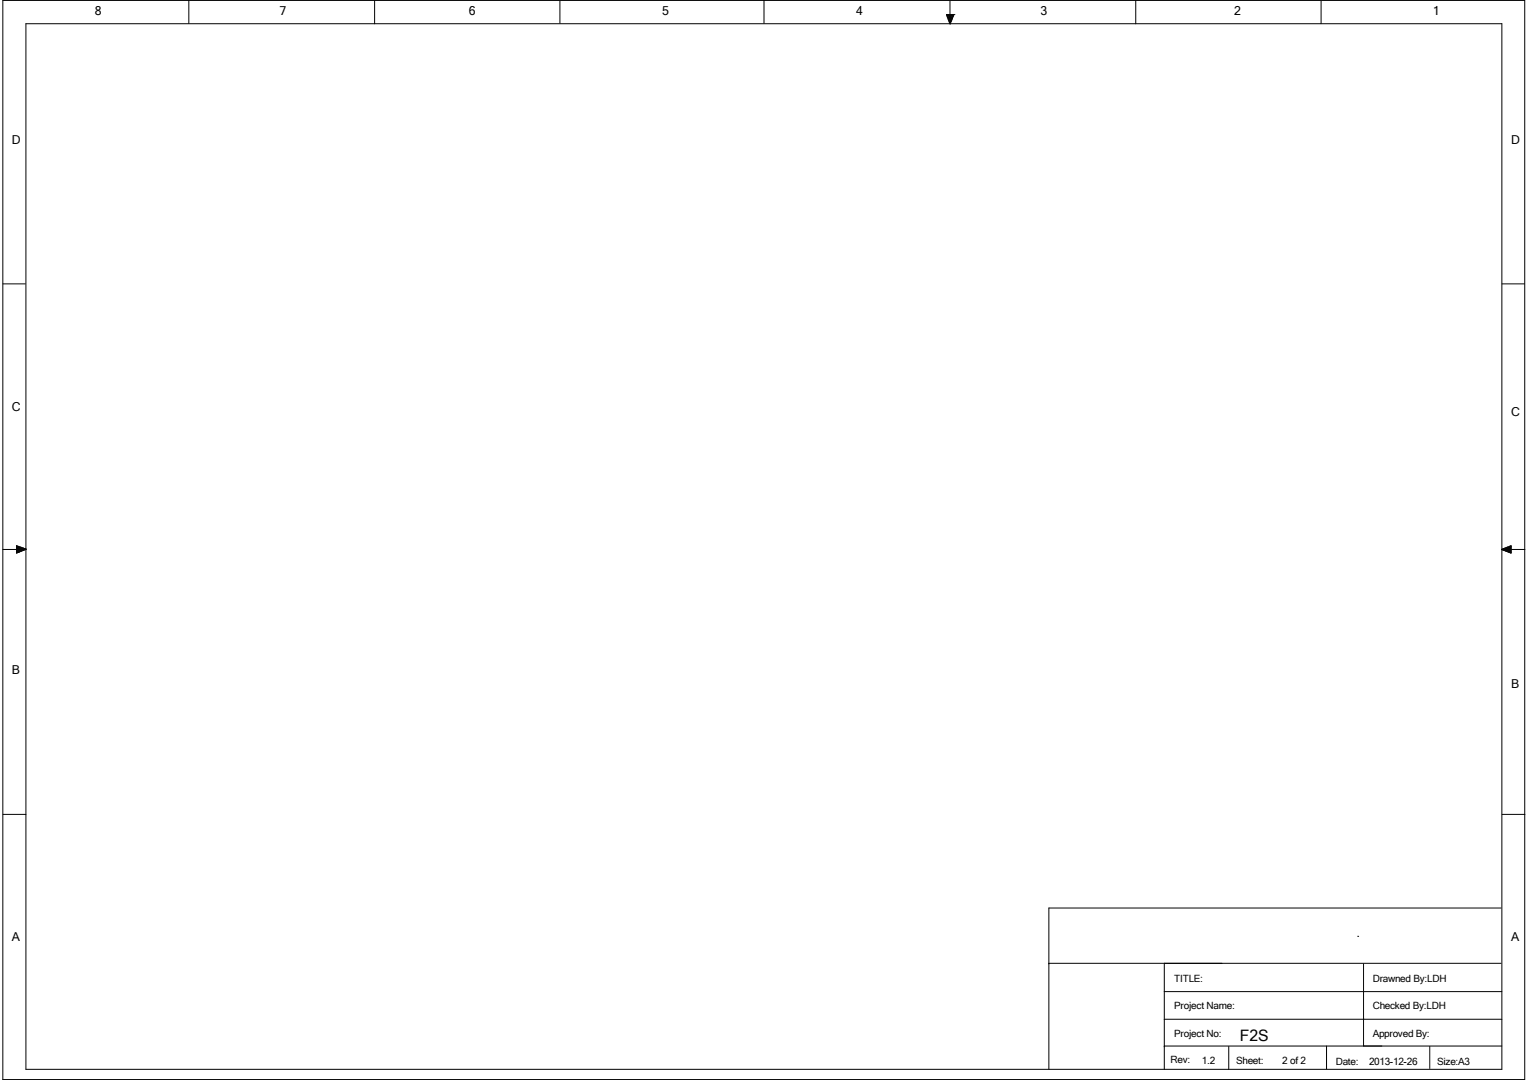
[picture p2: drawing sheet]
<svg xmlns="http://www.w3.org/2000/svg" width="297mm" height="210mm" viewBox="0 0 297 210" stroke-linecap="round" stroke-linejoin="round" font-family="sans-serif">
<defs><g id="words">
<text font-size="3.1" x="241" y="202.4">F2S</text>
<g font-size="2.4">
<text x="18.5" y="2.8">8</text>
<text x="54.3" y="2.8">7</text>
<text x="91.1" y="2.8">6</text>
<text x="128.7" y="2.8">5</text>
<text x="166.4" y="2.8">4</text>
<text x="202.3" y="2.8">3</text>
<text x="239.9" y="2.8">2</text>
<text x="278.5" y="2.8">1</text>
<text x="2.3" y="27.9">D</text>
<text x="293.7" y="27.9">D</text>
<text x="2.3" y="79.9">C</text>
<text x="293.7" y="80.8">C</text>
<text x="2.3" y="131">B</text>
<text x="293.7" y="133.7">B</text>
<text x="2.3" y="183">A</text>
<text x="293.7" y="183">A</text>
</g>
<g font-size="1.9">
<text x="228.3" y="190.9">TITLE:</text>
<text x="266.8" y="190.9">Drawned By:LDH</text>
<text x="228.3" y="196.3">Project Name:</text>
<text x="266.8" y="196.3">Checked By:LDH</text>
<text x="228.3" y="201.7">Project No:</text>
<text x="266.8" y="201.7">Approved By:</text>
<text x="227.5" y="206.7">Rev:</text>
<text x="233.6" y="206.8">1.2</text>
<text x="240.3" y="206.9">Sheet:</text>
<text x="249.3" y="206.8">2 of 2</text>
<text x="259.6" y="207.1">Date:</text>
<text x="266.1" y="207.1">2013-12-26</text>
<text x="279.4" y="207.1">Size:A3</text>
</g>
</g></defs>
<g fill="none" stroke="#000" stroke-width=".19">
<path d="M.6 .1h295.8v209.8h-295.8zM5 4.6h286.9v203.3h-286.9zM36.7 .1v4.4M72.8 .2v4.4M108.8 .2v4.3M148.5 .1v4.4M184 2.8h.1M184 2.8h1.4M184 3h1.4M184.1 3.1h1.2M184.1 2.8v.5h1.1M184.2 3.5h1"/>
<path d="M184.3 3.7h.8M184.3 2.8v1.1M184.4 4.1h.6M184.4 3.9h.6M184.5 4.2h.4M184.5 2.8v1.6M184.6 4.4h.2M184.7 .2v4.4l-.7-1.8M184.7 2.8v1.8l.7-1.8M184.9 2.8v1.3M185 2.8v.9M185.2 2.8v.5"/>
<path d="M185.4 2.8h.1M220.8 .1v4.5M256.8 .2v4.4M.6 55.2h4.3M292 55.2h4.3M.6 106.8h4.4l-1.8 .7M3.2 106.8h1.8l-1.8-.7v1.4M3.2 107.5h.1M3.2 107.1h1M3.2 106.6h1.4M3.2 106.4h.9M3.2 106.3h.4"/>
<path d="M3.4 106.2v1.3M3.6 106.3v1.1M3.8 106.3v1.1h-.6M4 106.4v.9M4.1 106.5v.7M4.3 106.6v.5M4.5 106.6v.4M4.7 106.7v.3h-1.5M4.9 106.8v.1M291.9 106.8h.1M291.9 106.8l1.8 .7M291.9 106.8l1.8-.7v1.4"/>
<path d="M291.9 106.8h4.5M292 106.8h1.7M292.1 106.8v.2h1.6M292.3 106.7v.3M292.6 107.1h1.1M292.7 106.6v.5M292.8 106.5v.7M292.9 106.4h.8M293 106.4v.9M293.1 107.4h.6M293.2 106.3v1.1M293.5 106.2v1.3"/>
<path d="M293.6 107.5h.1M293.7 106.6h-1.2v.5M293.7 106.3h-.3v1.1M.6 158.4h4.4M292 158.4h4.4M291.8 176.6h-87.9v31.3M203.9 187.3h87.9M226.3 192.8h65.6M226.3 187.3v20.6M226.3 198.2h65.6M263.9 182.1h.1M265 187.5v15.9"/>
<path d="M226.3 203.4h65.6M238.8 203.5v4.4M257.9 203.4v4.5M277.9 203.5v4.3"/>
</g>
<use href="#words"/>
</svg>
